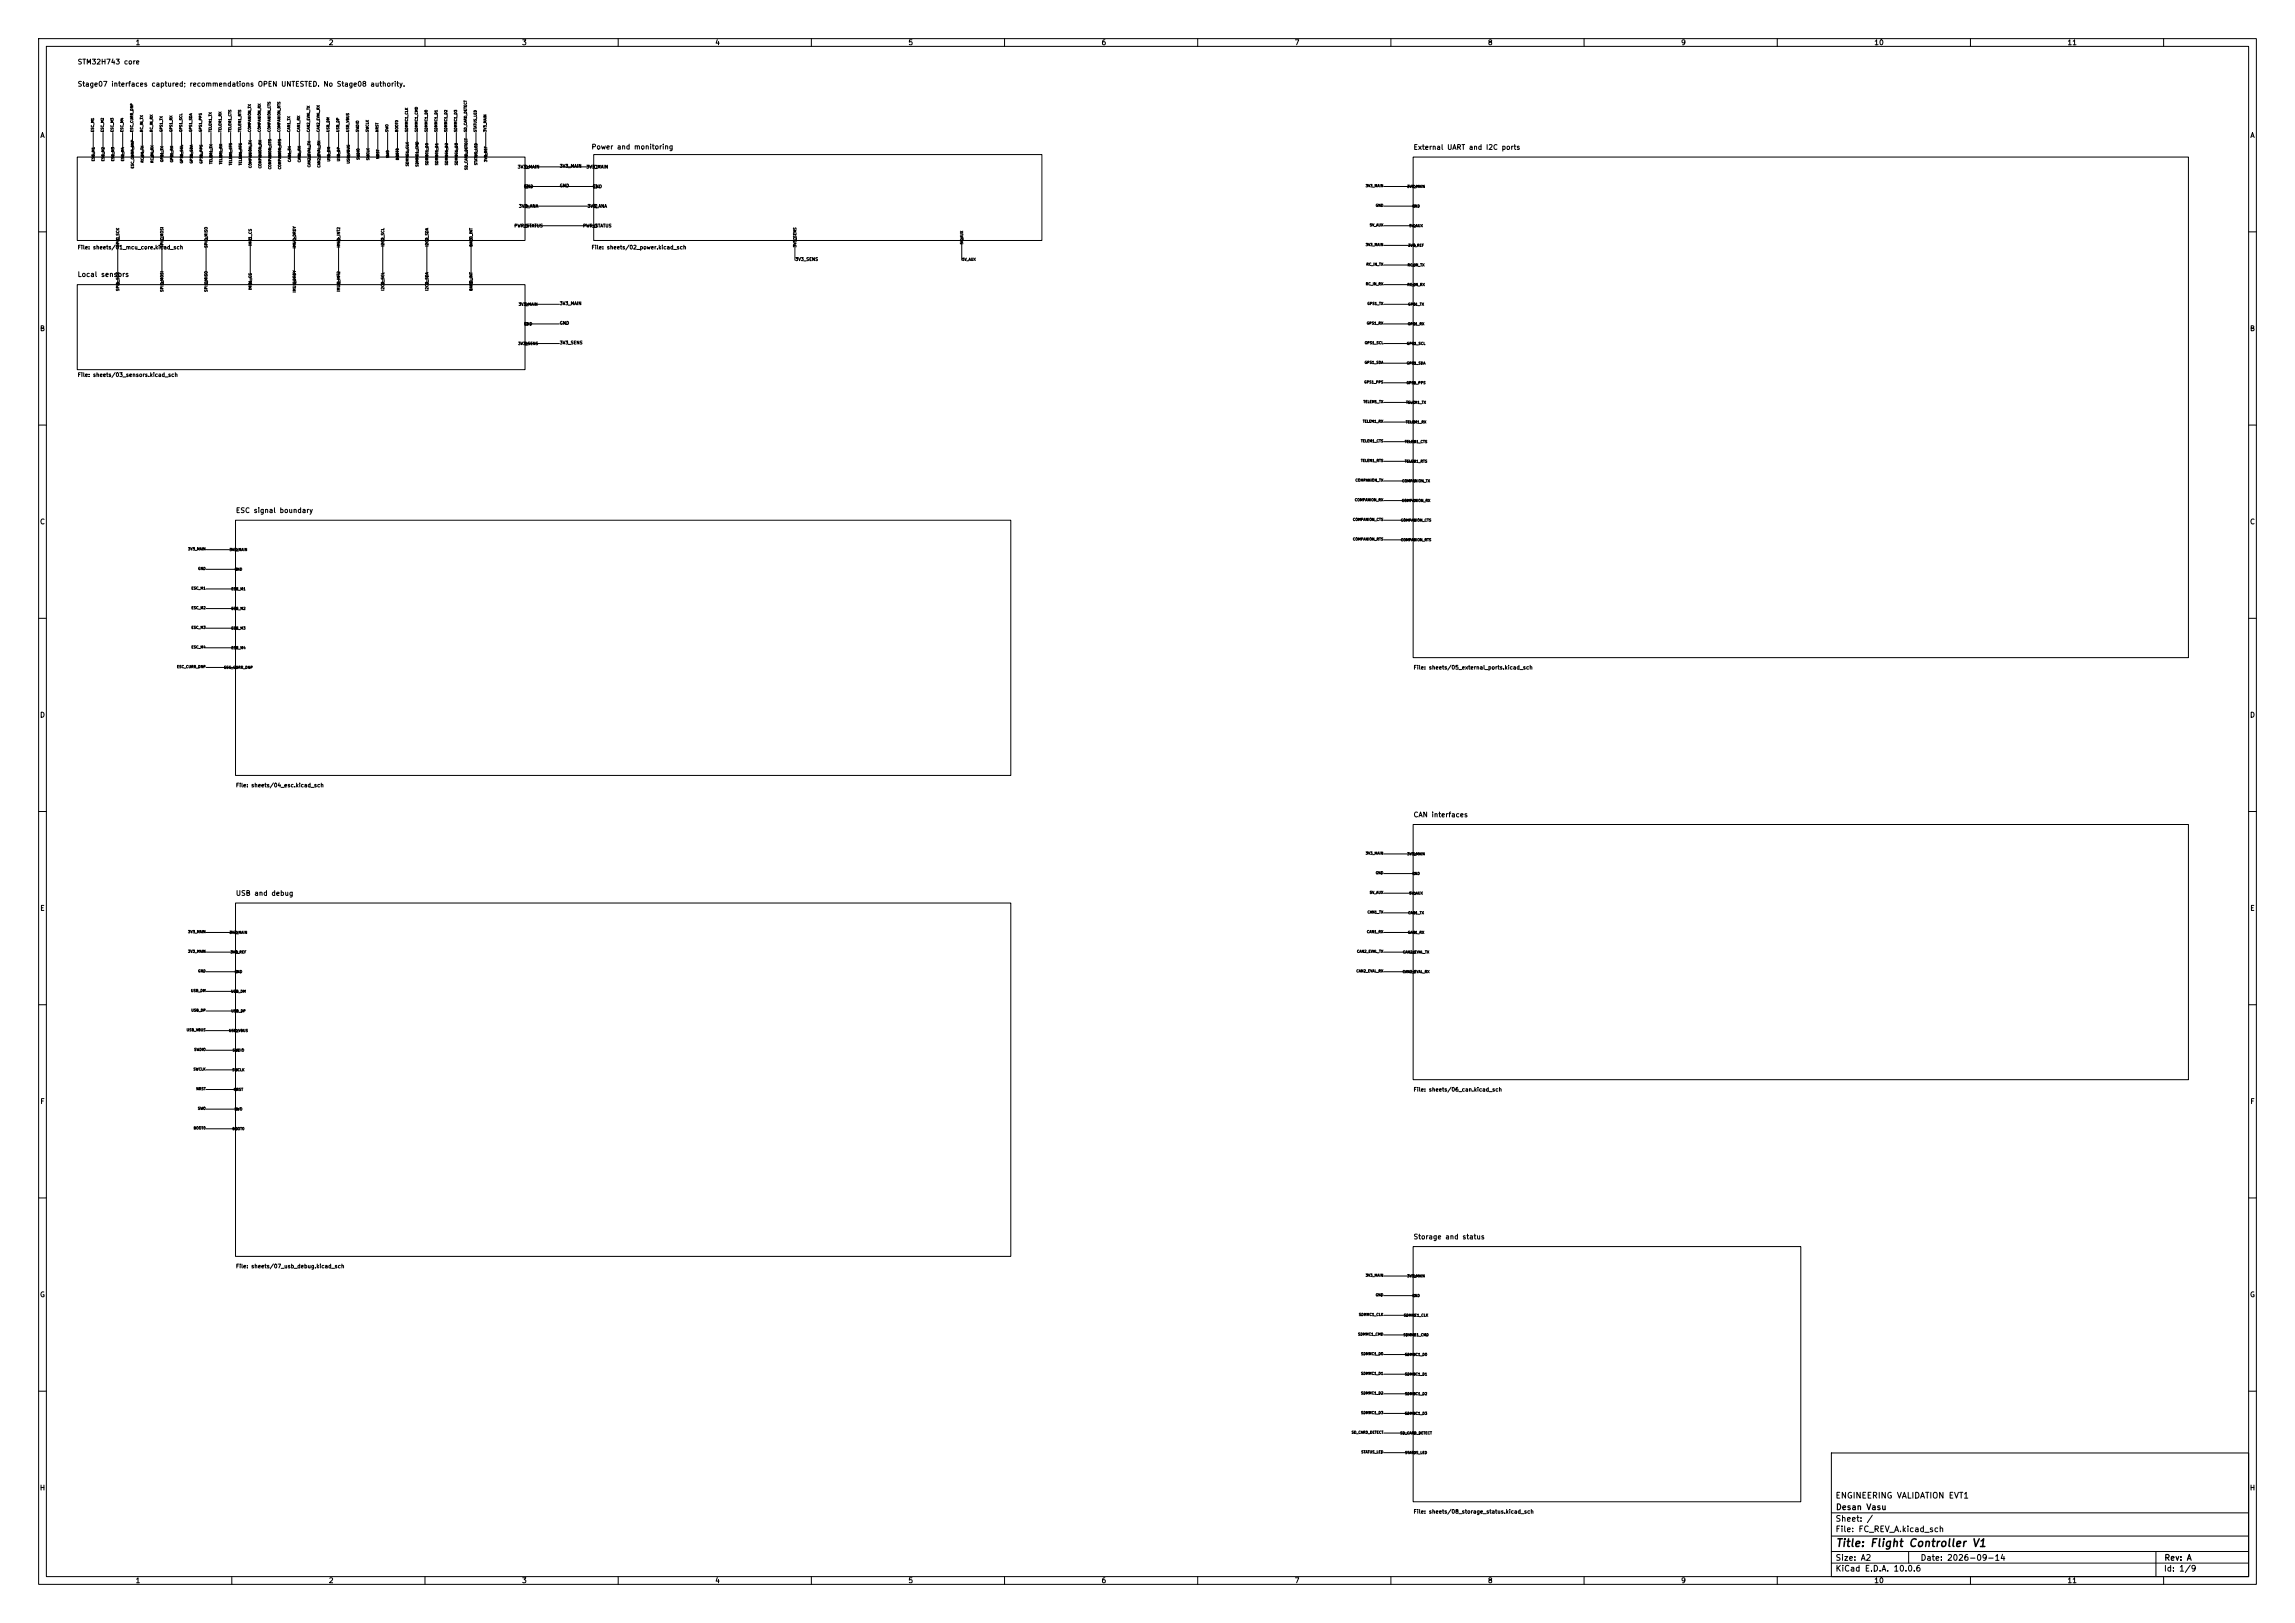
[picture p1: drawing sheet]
<svg xmlns="http://www.w3.org/2000/svg" width="594mm" height="420mm" viewBox="0 0 594 420" stroke-linecap="round" stroke-linejoin="round" font-family="sans-serif">
<defs><g id="words">
<text font-size="2" x="475" y="400.8">Title: Flight Controller V1</text>
<g font-size="1.5">
<text x="475" y="388.1">ENGINEERING VALIDATION EVT1</text>
<text x="475" y="394.1">Sheet: /</text>
<text x="475.1" y="391.1">Desan Vasu</text>
<text x="475" y="396.8">File: FC_REV_A.kicad_sch</text>
<text x="475" y="407">KiCad E.D.A. 10.0.6</text>
<text x="475" y="404.2">Size: A2</text>
<text x="497" y="404.2">Date: 2026-09-14</text>
<text x="560" y="407">Id: 1/9</text>
<text x="560.1" y="404.2">Rev: A</text>
</g>
<g font-size="1.3">
<text x="35" y="12">1</text>
<text x="85" y="12">2</text>
<text x="135" y="12">3</text>
<text x="185" y="12">4</text>
<text x="235" y="12">5</text>
<text x="285" y="12">6</text>
<text x="335" y="12">7</text>
<text x="385" y="12">8</text>
<text x="435" y="12">9</text>
<text x="485" y="12">10</text>
<text x="535" y="12">11</text>
<text x="20" y="17">STM32H743 core</text>
<text x="20" y="22.7">Stage07 interfaces captured; recommendations OPEN UNTESTED. No Stage08 authority.</text>
<text x="10.3" y="36">A</text>
<text x="582.3" y="36">A</text>
<text x="153" y="39">Power and monitoring</text>
<text x="365.7" y="39.1">External UART and I2C ports</text>
<text x="20" y="72">Local sensors</text>
<text x="10.2" y="86">B</text>
<text x="582.2" y="86">B</text>
<text x="10.2" y="136">C</text>
<text x="60.9" y="133">ESC signal boundary</text>
<text x="582.2" y="136">C</text>
<text x="10.2" y="186">D</text>
<text x="582.2" y="186">D</text>
<text x="365.7" y="211.8">CAN interfaces</text>
<text x="60.9" y="232.1">USB and debug</text>
<text x="10.3" y="236">E</text>
<text x="582.3" y="236">E</text>
<text x="10.3" y="286">F</text>
<text x="582.3" y="286">F</text>
<text x="365.7" y="321">Storage and status</text>
<text x="10.2" y="336">G</text>
<text x="582.2" y="336">G</text>
<text x="10.2" y="386">H</text>
<text x="582.2" y="386">H</text>
<text x="35" y="410">1</text>
<text x="85" y="410">2</text>
<text x="135" y="410">3</text>
<text x="185" y="410">4</text>
<text x="235" y="410">5</text>
<text x="285" y="410">6</text>
<text x="335" y="410">7</text>
<text x="385" y="410">8</text>
<text x="435" y="410">9</text>
<text x="485" y="410">10</text>
<text x="535" y="410">11</text>
</g>
<g font-size="1">
<text x="20" y="64.8">File: sheets/01_mcu_core.kicad_sch</text>
<text x="153" y="64.8">File: sheets/02_power.kicad_sch</text>
<text x="20" y="97.8">File: sheets/03_sensors.kicad_sch</text>
<text x="365.8" y="173.5">File: sheets/05_external_ports.kicad_sch</text>
<text x="61" y="204">File: sheets/04_esc.kicad_sch</text>
<text x="365.8" y="282.7">File: sheets/06_can.kicad_sch</text>
<text x="61" y="328.4">File: sheets/07_usb_debug.kicad_sch</text>
<text x="365.8" y="391.9">File: sheets/08_storage_status.kicad_sch</text>
</g>
<g font-size=".8">
<text x="133.9" y="43.8">3V3_MAIN</text>
<text x="144.8" y="43.6">3V3_MAIN</text>
<text x="151.7" y="43.8">3V3_MAIN</text>
<text x="134.2" y="53.9">3V3_ANA</text>
<text x="135.5" y="48.9">GND</text>
<text x="144.8" y="48.6">GND</text>
<text x="152" y="53.9">3V3_ANA</text>
<text x="153.3" y="48.9">GND</text>
<text x="133" y="59">PWR_STATUS</text>
<text x="150.8" y="59">PWR_STATUS</text>
<text x="205.8" y="67.7">3V3_SENS</text>
<text x="144.8" y="79.1">3V3_MAIN</text>
<text x="144.8" y="84.2">GND</text>
<text x="144.8" y="89.3">3V3_SENS</text>
</g>
<g font-size=".7">
<text x="24.4" y="34.3" transform="rotate(-90 24.4 34.3)">ESC_M1</text>
<text x="27" y="34.3" transform="rotate(-90 27 34.3)">ESC_M2</text>
<text x="29.5" y="34.3" transform="rotate(-90 29.5 34.3)">ESC_M3</text>
<text x="32.1" y="34.3" transform="rotate(-90 32.1 34.3)">ESC_M4</text>
<text x="34.6" y="34.3" transform="rotate(-90 34.6 34.3)">ESC_CURR_DNP</text>
<text x="37.1" y="34.3" transform="rotate(-90 37.1 34.3)">RC_IN_TX</text>
<text x="39.7" y="34.3" transform="rotate(-90 39.7 34.3)">RC_IN_RX</text>
<text x="42.2" y="34.3" transform="rotate(-90 42.2 34.3)">GPS1_TX</text>
<text x="44.8" y="34.3" transform="rotate(-90 44.8 34.3)">GPS1_RX</text>
<text x="47.3" y="34.3" transform="rotate(-90 47.3 34.3)">GPS1_SCL</text>
<text x="49.8" y="34.3" transform="rotate(-90 49.8 34.3)">GPS1_SDA</text>
<text x="52.4" y="34.3" transform="rotate(-90 52.4 34.3)">GPS1_PPS</text>
<text x="54.9" y="34.3" transform="rotate(-90 54.9 34.3)">TELEM1_TX</text>
<text x="57.5" y="34.3" transform="rotate(-90 57.5 34.3)">TELEM1_RX</text>
<text x="60" y="34.3" transform="rotate(-90 60 34.3)">TELEM1_CTS</text>
<text x="62.5" y="34.3" transform="rotate(-90 62.5 34.3)">TELEM1_RTS</text>
<text x="65.1" y="34.3" transform="rotate(-90 65.1 34.3)">COMPANION_TX</text>
<text x="67.6" y="34.3" transform="rotate(-90 67.6 34.3)">COMPANION_RX</text>
<text x="70.2" y="34.3" transform="rotate(-90 70.2 34.3)">COMPANION_CTS</text>
<text x="72.7" y="34.3" transform="rotate(-90 72.7 34.3)">COMPANION_RTS</text>
<text x="75.2" y="34.3" transform="rotate(-90 75.2 34.3)">CAN1_TX</text>
<text x="77.8" y="34.3" transform="rotate(-90 77.8 34.3)">CAN1_RX</text>
<text x="80.3" y="34.3" transform="rotate(-90 80.3 34.3)">CAN2_EVAL_TX</text>
<text x="82.9" y="34.3" transform="rotate(-90 82.9 34.3)">CAN2_EVAL_RX</text>
<text x="85.4" y="34.3" transform="rotate(-90 85.4 34.3)">USB_DM</text>
<text x="87.9" y="34.3" transform="rotate(-90 87.9 34.3)">USB_DP</text>
<text x="90.5" y="34.3" transform="rotate(-90 90.5 34.3)">USB_VBUS</text>
<text x="93" y="34.3" transform="rotate(-90 93 34.3)">SWDIO</text>
<text x="95.6" y="34.3" transform="rotate(-90 95.6 34.3)">SWCLK</text>
<text x="98.1" y="34.3" transform="rotate(-90 98.1 34.3)">NRST</text>
<text x="100.6" y="34.3" transform="rotate(-90 100.6 34.3)">SWO</text>
<text x="103.2" y="34.3" transform="rotate(-90 103.2 34.3)">BOOT0</text>
<text x="105.7" y="34.3" transform="rotate(-90 105.7 34.3)">SDMMC1_CLK</text>
<text x="108.3" y="34.3" transform="rotate(-90 108.3 34.3)">SDMMC1_CMD</text>
<text x="110.8" y="34.3" transform="rotate(-90 110.8 34.3)">SDMMC1_D0</text>
<text x="113.3" y="34.3" transform="rotate(-90 113.3 34.3)">SDMMC1_D1</text>
<text x="115.9" y="34.3" transform="rotate(-90 115.9 34.3)">SDMMC1_D2</text>
<text x="118.4" y="34.3" transform="rotate(-90 118.4 34.3)">SDMMC1_D3</text>
<text x="121" y="34.3" transform="rotate(-90 121 34.3)">SD_CARD_DETECT</text>
<text x="123.5" y="34.3" transform="rotate(-90 123.5 34.3)">STATUS_LED</text>
<text x="126" y="34.3" transform="rotate(-90 126 34.3)">3V3_MAIN</text>
<text x="24.6" y="41.8" transform="rotate(-90 24.6 41.8)">ESC_M1</text>
<text x="27.2" y="41.8" transform="rotate(-90 27.2 41.8)">ESC_M2</text>
<text x="29.7" y="41.8" transform="rotate(-90 29.7 41.8)">ESC_M3</text>
<text x="32.2" y="41.8" transform="rotate(-90 32.2 41.8)">ESC_M4</text>
<text x="85.6" y="41.9" transform="rotate(-90 85.6 41.9)">USB_DM</text>
<text x="88.1" y="41.8" transform="rotate(-90 88.1 41.8)">USB_DP</text>
<text x="93.2" y="41.5" transform="rotate(-90 93.2 41.5)">SWDIO</text>
<text x="95.7" y="41.6" transform="rotate(-90 95.7 41.6)">SWCLK</text>
<text x="98.3" y="41.2" transform="rotate(-90 98.3 41.2)">NRST</text>
<text x="100.8" y="41" transform="rotate(-90 100.8 41)">SWO</text>
<text x="103.4" y="41.5" transform="rotate(-90 103.4 41.5)">BOOT0</text>
<text x="34.8" y="43.7" transform="rotate(-90 34.8 43.7)">ESC_CURR_DNP</text>
<text x="37.3" y="42.2" transform="rotate(-90 37.3 42.2)">RC_IN_TX</text>
<text x="39.9" y="42.2" transform="rotate(-90 39.9 42.2)">RC_IN_RX</text>
<text x="42.4" y="42" transform="rotate(-90 42.4 42)">GPS1_TX</text>
<text x="44.9" y="42.1" transform="rotate(-90 44.9 42.1)">GPS1_RX</text>
<text x="47.5" y="42.4" transform="rotate(-90 47.5 42.4)">GPS1_SCL</text>
<text x="50" y="42.4" transform="rotate(-90 50 42.4)">GPS1_SDA</text>
<text x="52.6" y="42.4" transform="rotate(-90 52.6 42.4)">GPS1_PPS</text>
<text x="55.1" y="42.5" transform="rotate(-90 55.1 42.5)">TELEM1_TX</text>
<text x="57.6" y="42.6" transform="rotate(-90 57.6 42.6)">TELEM1_RX</text>
<text x="60.2" y="42.9" transform="rotate(-90 60.2 42.9)">TELEM1_CTS</text>
<text x="62.7" y="42.9" transform="rotate(-90 62.7 42.9)">TELEM1_RTS</text>
<text x="65.3" y="43.6" transform="rotate(-90 65.3 43.6)">COMPANION_TX</text>
<text x="67.8" y="43.7" transform="rotate(-90 67.8 43.7)">COMPANION_RX</text>
<text x="70.3" y="43.9" transform="rotate(-90 70.3 43.9)">COMPANION_CTS</text>
<text x="72.9" y="43.9" transform="rotate(-90 72.9 43.9)">COMPANION_RTS</text>
<text x="75.4" y="42" transform="rotate(-90 75.4 42)">CAN1_TX</text>
<text x="78" y="42.1" transform="rotate(-90 78 42.1)">CAN1_RX</text>
<text x="80.5" y="43.4" transform="rotate(-90 80.5 43.4)">CAN2_EVAL_TX</text>
<text x="83" y="43.5" transform="rotate(-90 83 43.5)">CAN2_EVAL_RX</text>
<text x="90.7" y="42.4" transform="rotate(-90 90.7 42.4)">USB_VBUS</text>
<text x="105.9" y="43.1" transform="rotate(-90 105.9 43.1)">SDMMC1_CLK</text>
<text x="108.4" y="43.2" transform="rotate(-90 108.4 43.2)">SDMMC1_CMD</text>
<text x="111" y="42.9" transform="rotate(-90 111 42.9)">SDMMC1_D0</text>
<text x="113.5" y="42.9" transform="rotate(-90 113.5 42.9)">SDMMC1_D1</text>
<text x="116.1" y="42.9" transform="rotate(-90 116.1 42.9)">SDMMC1_D2</text>
<text x="118.6" y="42.9" transform="rotate(-90 118.6 42.9)">SDMMC1_D3</text>
<text x="121.1" y="44.1" transform="rotate(-90 121.1 44.1)">SD_CARD_DETECT</text>
<text x="123.7" y="42.8" transform="rotate(-90 123.7 42.8)">STATUS_LED</text>
<text x="126.2" y="42" transform="rotate(-90 126.2 42)">3V3_REF</text>
<text x="353.4" y="48.6">3V3_MAIN</text>
<text x="356" y="53.7">GND</text>
<text x="364.2" y="48.7">3V3_MAIN</text>
<text x="365.5" y="53.8">GND</text>
<text x="354.4" y="58.7">5V_AUX</text>
<text x="364.7" y="58.9">5V_AUX</text>
<text x="31" y="64" transform="rotate(-90 31 64)">SPI1_SCK</text>
<text x="42.4" y="64.2" transform="rotate(-90 42.4 64.2)">SPI1_MOSI</text>
<text x="53.9" y="64.2" transform="rotate(-90 53.9 64.2)">SPI1_MISO</text>
<text x="65.3" y="63.7" transform="rotate(-90 65.3 63.7)">IMU1_CS</text>
<text x="76.7" y="64.4" transform="rotate(-90 76.7 64.4)">IMU1_DRDY</text>
<text x="88.2" y="64.2" transform="rotate(-90 88.2 64.2)">IMU1_INT2</text>
<text x="99.6" y="63.9" transform="rotate(-90 99.6 63.9)">I2C2_SCL</text>
<text x="111" y="63.9" transform="rotate(-90 111 63.9)">I2C2_SDA</text>
<text x="122.4" y="63.9" transform="rotate(-90 122.4 63.9)">BARO_INT</text>
<text x="206.3" y="64.1" transform="rotate(-90 206.3 64.1)">3V3_SENS</text>
<text x="249.4" y="63.3" transform="rotate(-90 249.4 63.3)">5V_AUX</text>
<text x="353.4" y="63.8">3V3_MAIN</text>
<text x="364.4" y="64">3V3_REF</text>
<text x="249" y="67.6">5V_AUX</text>
<text x="353.6" y="68.9">RC_IN_TX</text>
<text x="364.2" y="69.1">RC_IN_TX</text>
<text x="31" y="75.4" transform="rotate(-90 31 75.4)">SPI1_SCK</text>
<text x="42.4" y="75.6" transform="rotate(-90 42.4 75.6)">SPI1_MOSI</text>
<text x="53.9" y="75.6" transform="rotate(-90 53.9 75.6)">SPI1_MISO</text>
<text x="65.3" y="75.1" transform="rotate(-90 65.3 75.1)">IMU1_CS</text>
<text x="76.7" y="75.8" transform="rotate(-90 76.7 75.8)">IMU1_DRDY</text>
<text x="88.2" y="75.6" transform="rotate(-90 88.2 75.6)">IMU1_INT2</text>
<text x="99.6" y="75.3" transform="rotate(-90 99.6 75.3)">I2C2_SCL</text>
<text x="111" y="75.4" transform="rotate(-90 111 75.4)">I2C2_SDA</text>
<text x="122.4" y="75.4" transform="rotate(-90 122.4 75.4)">BARO_INT</text>
<text x="353.4" y="74">RC_IN_RX</text>
<text x="364.2" y="74.1">RC_IN_RX</text>
<text x="134.2" y="79.3">3V3_MAIN</text>
<text x="353.8" y="79.1">GPS1_TX</text>
<text x="364.4" y="79.2">GPS1_TX</text>
<text x="134" y="89.4">3V3_SENS</text>
<text x="135.6" y="84.3">GND</text>
<text x="353.1" y="89.2">GPS1_SCL</text>
<text x="353.7" y="84.1">GPS1_RX</text>
<text x="364" y="89.4">GPS1_SCL</text>
<text x="364.3" y="84.3">GPS1_RX</text>
<text x="353.1" y="94.3">GPS1_SDA</text>
<text x="364" y="94.5">GPS1_SDA</text>
<text x="353" y="99.4">GPS1_PPS</text>
<text x="364" y="99.5">GPS1_PPS</text>
<text x="352.8" y="104.5">TELEM1_TX</text>
<text x="363.9" y="104.6">TELEM1_TX</text>
<text x="352.7" y="109.5">TELEM1_RX</text>
<text x="363.8" y="109.7">TELEM1_RX</text>
<text x="352.2" y="114.6">TELEM1_CTS</text>
<text x="352.2" y="119.7">TELEM1_RTS</text>
<text x="363.5" y="114.8">TELEM1_CTS</text>
<text x="363.5" y="119.9">TELEM1_RTS</text>
<text x="350.7" y="124.8">COMPANION_TX</text>
<text x="362.8" y="124.9">COMPANION_TX</text>
<text x="350.6" y="129.9">COMPANION_RX</text>
<text x="362.7" y="130">COMPANION_RX</text>
<text x="350.1" y="134.9">COMPANION_CTS</text>
<text x="362.5" y="135.1">COMPANION_CTS</text>
<text x="48.6" y="142.6">3V3_MAIN</text>
<text x="59.4" y="142.7">3V3_MAIN</text>
<text x="350.1" y="140">COMPANION_RTS</text>
<text x="362.5" y="140.2">COMPANION_RTS</text>
<text x="51.2" y="147.6">GND</text>
<text x="60.7" y="147.8">GND</text>
<text x="49.5" y="152.7">ESC_M1</text>
<text x="59.8" y="152.9">ESC_M1</text>
<text x="49.5" y="157.8">ESC_M2</text>
<text x="59.8" y="158">ESC_M2</text>
<text x="49.5" y="162.9">ESC_M3</text>
<text x="49.5" y="168">ESC_M4</text>
<text x="59.8" y="163">ESC_M3</text>
<text x="45.7" y="173">ESC_CURR_DNP</text>
<text x="57.9" y="173.2">ESC_CURR_DNP</text>
<text x="59.8" y="168.1">ESC_M4</text>
<text x="353.4" y="221.3">3V3_MAIN</text>
<text x="364.2" y="221.5">3V3_MAIN</text>
<text x="356" y="226.4">GND</text>
<text x="365.5" y="226.5">GND</text>
<text x="354.4" y="231.5">5V_AUX</text>
<text x="364.7" y="231.6">5V_AUX</text>
<text x="353.9" y="236.5">CAN1_TX</text>
<text x="364.4" y="236.7">CAN1_TX</text>
<text x="48.6" y="241.6">3V3_MAIN</text>
<text x="59.4" y="241.8">3V3_MAIN</text>
<text x="353.7" y="241.6">CAN1_RX</text>
<text x="364.3" y="241.8">CAN1_RX</text>
<text x="48.6" y="246.7">3V3_MAIN</text>
<text x="51.2" y="251.8">GND</text>
<text x="59.6" y="246.9">3V3_REF</text>
<text x="60.7" y="251.9">GND</text>
<text x="351" y="251.8">CAN2_EVAL_RX</text>
<text x="351.1" y="246.7">CAN2_EVAL_TX</text>
<text x="362.9" y="251.9">CAN2_EVAL_RX</text>
<text x="363" y="246.9">CAN2_EVAL_TX</text>
<text x="49.3" y="256.9">USB_DM</text>
<text x="59.7" y="257">USB_DM</text>
<text x="49.4" y="261.9">USB_DP</text>
<text x="59.8" y="262.1">USB_DP</text>
<text x="48.2" y="267">USB_VBUS</text>
<text x="59.2" y="267.2">USB_VBUS</text>
<text x="50.2" y="272.1">SWDIO</text>
<text x="60.1" y="272.3">SWDIO</text>
<text x="50" y="277.2">SWCLK</text>
<text x="60" y="277.3">SWCLK</text>
<text x="50.7" y="282.3">NRST</text>
<text x="51.1" y="287.3">SWO</text>
<text x="60.4" y="282.4">NRST</text>
<text x="60.6" y="287.5">SWO</text>
<text x="50" y="292.4">BOOT0</text>
<text x="60.1" y="292.6">BOOT0</text>
<text x="353.4" y="330.5">3V3_MAIN</text>
<text x="356" y="335.6">GND</text>
<text x="364.2" y="330.7">3V3_MAIN</text>
<text x="365.5" y="335.8">GND</text>
<text x="351.6" y="340.7">SDMMC1_CLK</text>
<text x="363.3" y="340.8">SDMMC1_CLK</text>
<text x="351.4" y="345.8">SDMMC1_CMD</text>
<text x="363.2" y="345.9">SDMMC1_CMD</text>
<text x="352.2" y="350.8">SDMMC1_D0</text>
<text x="363.5" y="351">SDMMC1_D0</text>
<text x="352.2" y="355.9">SDMMC1_D1</text>
<text x="363.5" y="356.1">SDMMC1_D1</text>
<text x="352.2" y="361">SDMMC1_D2</text>
<text x="363.5" y="361.2">SDMMC1_D2</text>
<text x="349.7" y="371.2">SD_CARD_DETECT</text>
<text x="352.2" y="366.1">SDMMC1_D3</text>
<text x="362.3" y="371.3">SD_CARD_DETECT</text>
<text x="363.5" y="366.2">SDMMC1_D3</text>
<text x="352.2" y="376.2">STATUS_LED</text>
<text x="363.6" y="376.4">STATUS_LED</text>
</g>
</g></defs>
<g fill="none" stroke="#000" stroke-width=".26">
<path d="M10 10h574v400h-574zM12 12h570v396h-570zM60 10v2M110 10v2M160 10v2M210 10v2M260 10v2M310 10v2M360 10v2M410 10v2M460 10v2M510 10v2"/>
<path d="M560 10v2M24.1 40l.4 .3-.4 .3-.3-.3zM24.1 34.3v6.3M26.7 40l.3 .3-.3 .3-.4-.3zM26.7 34.3v6.3M29.2 40l.3 .3-.3 .3-.3-.3zM29.2 34.3v6.3M31.7 40l.4 .3-.4 .3-.3-.3zM31.7 34.3v6.3M34.3 40l.3 .3-.3 .3-.3-.3zM34.3 34.3v6.3M36.8 40l.4 .3-.4 .3-.3-.3z"/>
<path d="M36.8 34.3v6.3M39.4 40l.3 .3-.3 .3-.4-.3zM39.4 34.3v6.3M41.9 40l.3 .3-.3 .3-.3-.3zM41.9 34.3v6.3M44.4 40l.4 .3-.4 .3-.3-.3zM44.4 34.3v6.3M47 40l.3 .3-.3 .3-.3-.3zM47 34.3v6.3M49.5 40l.4 .3-.4 .3-.3-.3zM49.5 34.3v6.3M52.1 40l.3 .3-.3 .3-.4-.3z"/>
<path d="M52.1 34.3v6.3M54.6 40l.3 .3-.3 .3-.3-.3zM54.6 34.3v6.3M57.1 40l.4 .3-.4 .3-.3-.3zM57.1 34.3v6.3M59.7 40l.3 .3-.3 .3-.3-.3zM59.7 34.3v6.3M62.2 40l.4 .3-.4 .3-.3-.3zM62.2 34.3v6.3M64.8 40l.3 .3-.3 .3-.4-.3zM64.8 34.3v6.3M67.3 40l.3 .3-.3 .3-.3-.3z"/>
<path d="M67.3 34.3v6.3M69.8 40l.4 .3-.4 .3-.3-.3zM69.8 34.3v6.3M72.4 40l.3 .3-.3 .3-.3-.3zM72.4 34.3v6.3M74.9 40l.4 .3-.4 .3-.3-.3zM74.9 34.3v6.3M77.5 40l.3 .3-.3 .3-.4-.3zM77.5 34.3v6.3M80 40l.3 .3-.3 .3-.3-.3zM80 34.3v6.3M82.5 40l.4 .3-.4 .3-.3-.3z"/>
<path d="M82.5 34.3v6.3M85.1 40l.3 .3-.3 .3-.3-.3zM85.1 34.3v6.3M87.6 40l.4 .3-.4 .3-.3-.3zM87.6 34.3v6.3M90.2 40l.3 .3-.3 .3-.4-.3zM90.2 34.3v6.3M92.7 40l.3 .3-.3 .3-.3-.3zM92.7 34.3v6.3M95.2 40l.4 .3-.4 .3-.3-.3zM95.2 34.3v6.3M97.8 40l.3 .3-.3 .3-.3-.3z"/>
<path d="M97.8 34.3v6.3M100.3 40l.4 .3-.4 .3-.3-.3zM100.3 34.3v6.3M102.9 40l.3 .3-.3 .3-.4-.3zM102.9 34.3v6.3M105.4 40l.3 .3-.3 .3-.3-.3zM105.4 34.3v6.3M107.9 40l.4 .3-.4 .3-.3-.3zM107.9 34.3v6.3M110.5 40l.3 .3-.3 .3-.3-.3zM110.5 34.3v6.3M113 40l.4 .3-.4 .3-.3-.3z"/>
<path d="M113 34.3v6.3M115.6 40l.3 .3-.3 .3-.4-.3zM115.6 34.3v6.3M118.1 40l.3 .3-.3 .3-.3-.3zM118.1 34.3v6.3M120.6 40l.4 .3-.4 .3-.3-.3zM120.6 34.3v6.3M123.2 40l.3 .3-.3 .3-.3-.3zM123.2 34.3v6.3M125.7 34.3v6.3M153.7 40h116v22.2h-116zM20 40.6h115.9v21.6h-115.9z"/>
<path d="M125.4 40.3l.3-.3 .4 .3-.4 .3zM135.9 42.8h.4l.4 .4-.4 .4h-.4zM135.9 47.9h.8v.8h-.8zM135.9 52.9h.4l.4 .4-.4 .4h-.4zM135.9 58h.4l.4 .4-.4 .4h-.4zM135.9 43.2h17.8M135.9 48.3h17.8M135.9 53.3h17.8M135.9 58.4h17.8M153.7 47.9h.8v.8h-.8zM154.1 42.8h.4v.8h-.4l-.4-.4zM154.1 52.9h.4v.8h-.4l-.4-.4z"/>
<path d="M154.1 58h.4v.8h-.4l-.4-.4zM358.1 48.3h7.7M358.1 53.3h7.7M358.1 58.4h7.7M365.8 40.6h200.6v129.6h-200.6zM365.8 48.3l.3-.4 .3 .4-.3 .3zM365.8 53.3l.3-.3 .3 .3-.3 .4zM365.8 58.4l.3-.3 .3 .3-.3 .3zM10 60h2M20 73.7h115.9v22h-115.9zM30.1 61.5h.7v.4l-.3 .3-.4-.3zM30.5 73l.3 .3v.4h-.7v-.4z"/>
<path d="M30.5 62.2v11.5M41.6 61.5h.7v.4l-.4 .3-.3-.3zM41.9 73l.4 .3v.4h-.7v-.4zM41.9 62.2v11.5M53 73h.7v.3l-.4 .4-.3-.4zM53.3 61.5l.4 .4v.3h-.7v-.3zM53.3 62.2v11.5M64.4 61.5h.7v.4l-.3 .3-.4-.3zM64.8 73l.3 .3v.4h-.7v-.4zM64.8 62.2v11.5M75.8 73h.7v.3l-.3 .4-.4-.4zM76.2 61.5l.3 .4v.3h-.7v-.3z"/>
<path d="M76.2 62.2v11.5M87.3 73h.7v.3l-.4 .4-.3-.4zM87.6 61.5l.4 .4v.3h-.7v-.3zM87.6 62.2v11.5M99.1 73l.3 .3-.3 .4-.4-.4zM99.1 61.5l.3 .4-.3 .3-.4-.3zM99.1 62.2v11.5M110.5 73l.3 .3-.3 .4-.4-.4zM110.5 61.5l.3 .4-.3 .3-.4-.3zM110.5 62.2v11.5M121.6 73h.7v.3l-.4 .4-.3-.4zM121.9 61.5l.4 .4v.3h-.7v-.3z"/>
<path d="M121.9 62.2v11.5M135.9 78.4h.3l.4 .3-.4 .4h-.3zM135.9 78.7h8.9M205.4 61.5h.7v.4l-.4 .3-.3-.3zM205.7 62.2v5.1M248.9 61.6l.3 .3-.3 .3-.3-.3zM248.9 62.2v5.1M358.1 63.5h7.7M358.1 68.6h7.7M358.1 78.7h7.7M358.1 73.7h7.7M365.8 63.5l.3-.3 .3 .3-.3 .3z"/>
<path d="M365.8 68.6l.3-.3 .3 .3-.3 .3zM365.8 73.7l.3-.4 .3 .4-.3 .3zM366.1 78.4l.3 .3-.3 .4-.3-.4zM582 60h2M135.9 83.5h.7v.7h-.7zM135.9 88.6h.3l.4 .3-.4 .4h-.3zM135.9 83.8h8.9M135.9 88.9h8.9M358.1 83.8h7.7M358.1 88.9h7.7M358.1 94h7.7M358.1 99.1h7.7"/>
<path d="M365.8 88.9l.3-.3 .3 .3-.3 .3zM365.8 94l.3-.3 .3 .3-.3 .3zM365.8 99.1l.3-.4 .3 .4-.3 .3zM366.1 83.5l.3 .3-.3 .3-.3-.3zM10 110h2M358.1 119.4h7.7M358.1 104.1h7.7M358.1 109.2h7.7M358.1 114.3h7.7M365.8 104.1l.3-.3 .3 .3-.3 .4zM365.8 109.2l.3-.3 .3 .3-.3 .3zM365.8 114.3l.3-.3 .3 .3-.3 .3z"/>
<path d="M366.1 119.1l.3 .3-.3 .3-.3-.3zM582 110h2M61 134.6h200.6v66.1h-200.6zM358.1 124.5h7.7M358.1 139.7h7.7M358.1 134.6h7.7M358.1 129.5h7.7M365.8 129.5l.3-.3 .3 .3-.3 .4zM365.8 134.6l.3-.3 .3 .3-.3 .3zM365.8 139.7l.3-.3 .3 .3-.3 .3zM366.1 124.1l.3 .4-.3 .3-.3-.3zM53.3 142.2h7.7"/>
<path d="M53.3 147.3h7.7M53.3 152.4h7.7M53.3 157.5h7.7M61 152.4l.3-.3 .3 .3-.3 .3zM61 157.5l.3-.3 .3 .3-.3 .3zM61.3 141.9l.3 .3-.3 .4-.3-.4zM61.3 147l.3 .3-.3 .3-.3-.3zM10 160h2M53.3 162.6h7.7M53.3 167.6h7.7M53.3 172.7h7.7M61 162.6l.3-.4 .3 .4-.3 .3z"/>
<path d="M61 167.6l.3-.3 .3 .3-.3 .4zM61 172.7l.3-.3 .3 .3-.3 .3zM582 160h2M10 210h2M365.8 213.4h200.6v66h-200.6zM582 210h2M61 233.7h200.6v91.4h-200.6zM358.1 226.1h7.7M358.1 231.1h7.7M358.1 236.2h7.7M358.1 221h7.7M365.8 226.1l.3-.4 .3 .4-.3 .3z"/>
<path d="M365.8 236.2l.3-.3 .3 .3-.3 .3zM366.1 220.7l.3 .3-.3 .3-.3-.3zM366.1 230.8l.3 .3-.3 .4-.3-.4zM53.3 246.4h7.7M53.3 251.5h7.7M53.3 241.3h7.7M53.3 256.5h7.7M61 241.3l.3-.3 .3 .3-.3 .3zM61 246.4l.3-.3 .3 .3-.3 .3zM61 251.5l.3-.4 .3 .4-.3 .3zM61 256.5l.3-.3 .3 .3-.3 .4zM358.1 246.4h7.7"/>
<path d="M358.1 251.5h7.7M358.1 241.3h7.7M365.8 241.3l.3-.3 .3 .3-.3 .3zM365.8 246.4l.3-.3 .3 .3-.3 .3zM365.8 251.5l.3-.4 .3 .4-.3 .3zM10 260h2M53.3 276.9h7.7M53.3 261.6h7.7M53.3 266.7h7.7M53.3 271.8h7.7M61 261.6l.3-.3 .3 .3-.3 .3zM61 266.7l.3-.3 .3 .3-.3 .3z"/>
<path d="M61 276.9l.3-.4 .3 .4-.3 .3zM61.3 271.5l.3 .3-.3 .3-.3-.3zM582 260h2M53.3 281.9h7.7M53.3 287h7.7M53.3 292.1h7.7M61 287l.3-.3 .3 .3-.3 .3zM61 292.1l.3-.3 .3 .3-.3 .3zM61.3 281.6l.3 .3-.3 .4-.3-.4zM10 310h2M582 310h2M358.1 335.3h7.7"/>
<path d="M358.1 330.2h7.7M365.8 322.6h100.3v66h-100.3zM365.8 330.2l.3-.3 .3 .3-.3 .3zM365.8 335.3l.3-.3 .3 .3-.3 .3zM358.1 345.4h7.7M358.1 350.5h7.7M358.1 355.6h7.7M358.1 340.4h7.7M365.8 345.4l.3-.3 .3 .3-.3 .4zM365.8 350.5l.3-.3 .3 .3-.3 .3zM365.8 355.6l.3-.3 .3 .3-.3 .3zM366.1 340l.3 .4-.3 .3-.3-.3z"/>
<path d="M10 360h2M358.1 370.8h7.7M358.1 375.9h7.7M358.1 360.7h7.7M358.1 365.8h7.7M365.8 360.7l.3-.3 .3 .3-.3 .3zM365.8 365.8l.3-.4 .3 .4-.3 .3zM365.8 370.8l.3-.3 .3 .3-.3 .4zM365.8 375.9l.3-.3 .3 .3-.3 .3zM474 376h108v32h-108zM582 360h2M474 397.5h108"/>
<path d="M474 391.5h108M60 408v2M110 408v2M160 408v2M210 408v2M260 408v2M310 408v2M360 408v2M410 408v2M460 408v2M474 404.5h108M474 401.5h108"/>
<path d="M494 401.5v3M510 408v2M558 401.5v6.5M560 408v2"/>
</g>
<use href="#words"/>
</svg>
